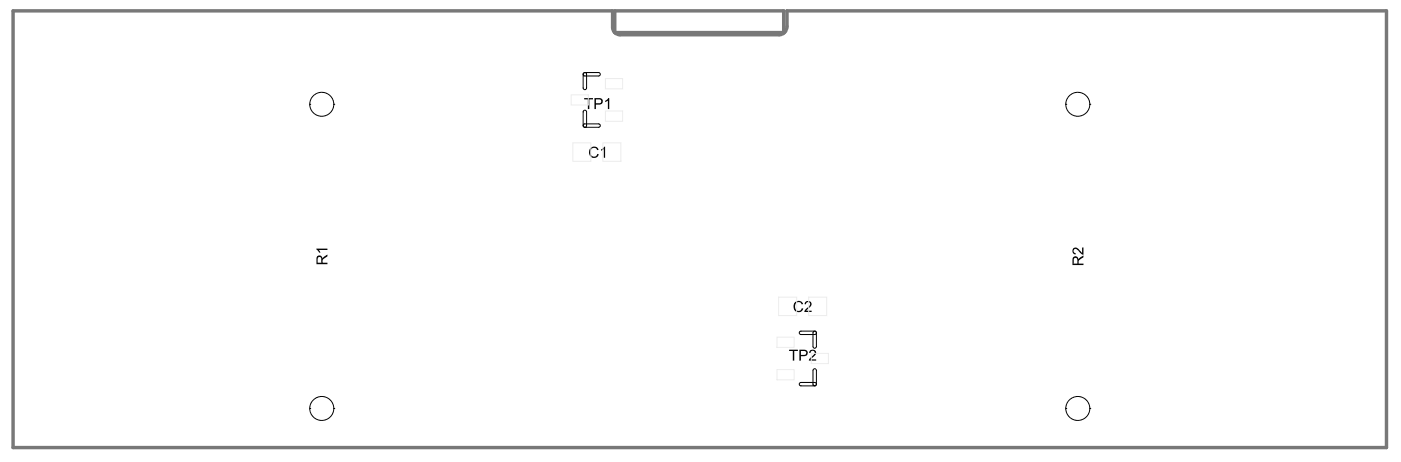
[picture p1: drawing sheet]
<svg xmlns="http://www.w3.org/2000/svg" width="272mm" height="90mm" viewBox="0 0 272 90" stroke-linecap="round" stroke-linejoin="round" font-family="sans-serif">
<g fill="none" stroke="#000" stroke-width=".19">
<path d="M113.1 14.2a.33 .33 0 0 1 .4-.1 .33 .33 0 0 1 .2 .3v2.7a.33 .33 0 0 1-.3 .3 .33 .33 0 0 1-.3-.3zM113.1 14.2l.3-.1h2.7a.33 .33 0 0 1 .3 .3 .33 .33 0 0 1-.3 .3h-2.7a.33 .33 0 0 1-.3-.5zM60.1 20.2h.1M60.1 20.2a2.33 2.33 0 0 0 2.3 2.3 2.33 2.33 0 0 0 2.3-2.3M60.1 20.2a2.33 2.33 0 0 1 2.3-2.3 2.33 2.33 0 0 1 2.3 2.3M64.7 20.2h.1M113.1 21.5a.33 .33 0 0 1 .4-.1 .33 .33 0 0 1 .2 .3v2.7a.33 .33 0 0 1-.3 .3 .33 .33 0 0 1-.3-.3zM113.1 24.2l.3-.2h2.7a.33 .33 0 0 1 .3 .4 .33 .33 0 0 1-.3 .3h-2.7a.33 .33 0 0 1-.3-.5zM206.6 20.2h.1M206.6 20.2a2.33 2.33 0 0 0 2.4 2.3 2.33 2.33 0 0 0 2.3-2.3M206.6 20.2a2.33 2.33 0 0 1 2.4-2.3 2.33 2.33 0 0 1 2.3 2.3M211.3 20.2h.1"/>
<path d="M60.1 79.2h.1M60.1 79.2a2.33 2.33 0 0 0 2.3 2.3 2.33 2.33 0 0 0 2.3-2.3M60.1 79.2a2.33 2.33 0 0 1 2.3-2.3 2.33 2.33 0 0 1 2.3 2.3M64.7 79.2h.1M155 74.3l.3-.1h2.7a.33 .33 0 0 1 .3 .3 .33 .33 0 0 1-.3 .3h-2.7a.33 .33 0 0 1-.3-.5zM155 64.4l.3-.2h2.7a.33 .33 0 0 1 .3 .4 .33 .33 0 0 1-.3 .3h-2.7a.33 .33 0 0 1-.3-.5zM157.7 71.7a.33 .33 0 0 1 .3-.2 .33 .33 0 0 1 .3 .4v2.6a.33 .33 0 0 1-.3 .3 .33 .33 0 0 1-.4-.3zM157.7 64.4a.33 .33 0 0 1 .3-.2 .33 .33 0 0 1 .3 .4v2.6a.33 .33 0 0 1-.3 .3 .33 .33 0 0 1-.4-.3zM206.6 79.2h.1M206.6 79.2a2.33 2.33 0 0 0 2.4 2.3 2.33 2.33 0 0 0 2.3-2.3M206.6 79.2a2.33 2.33 0 0 1 2.4-2.3 2.33 2.33 0 0 1 2.3 2.3M211.3 79.2h.1"/>
</g>
<g fill="#000">
<path d="M113.3 19h1.7v.3h-.7v1.9h-.3v-1.9h-.7zM114.5 28.7l.7-.3 .7 .3 .2 .3-.3 .1-.3-.4-.6 .1-.3 .2-.1 .4 .1 .7 .4 .3 .6-.1 .2-.5 .3 .1-.3 .6-.7 .1-.7-.3-.2-.8zM116.5 29l.8-.5v2.1h-.2v-1.7l-.6 .3zM117.3 19.6l.8-.6v2.2h-.2v-1.7l-.6 .3zM61.3 48.2h2.2v.3h-1.7l.3 .5h-.2zM154.1 58.7l.8-.4 .6 .4 .2 .3h-.3l-.3-.4-.6 .1-.3 .3v.4l.1 .6 .3 .3 .6-.1 .3-.4h.2l-.3 .6-.7 .1-.6-.3-.2-.8zM208.1 48.2l.3-.2 .4 .1 1 .9v-1h.3v1.4l-.4-.1-.8-.9-.4-.1-.2 .1-.2 .3 .2 .3 .3 .1-.1 .3-.3-.2-.3-.4zM153 67.8h1.7v.3h-.7v1.9h-.3v-1.9h-.7zM156.2 58.6l.5-.2 .6 .3v.6l-1 1h1.1v.2h-1.5l.2-.4 .8-.8 .2-.3-.1-.3-.3-.1-.3 .1-.1 .3h-.3zM157.1 68l.5-.2 .6 .3v.6l-1 1h1v.3h-1.4l.2-.5 .8-.8 .2-.3-.1-.3-.4-.1-.2 .2-.1 .3-.3-.1z"/>
<path d="M115.3 19l1.2 .1 .3 .2 .1 .3-.3 .6-1.1 .1v.9h-.2zM115.5 19.3v.7h.6a.39 .39 0 0 0 .5-.4 .39 .39 0 0 0-.5-.3z"/>
<path d="M61.5 49.7l.4-.2 .3 .1 .3 .5 1-.7v.3l-.8 .5-.2 .4v.4h1v.2h-2.1v-1.1zM61.7 49.9l-.1 1.1h.7l-.1-1-.3-.2z"/>
<path d="M208.1 49.9l.4-.2 .3 .1 .3 .5 1-.8v.4l-.8 .5-.2 .4v.3h1v.3h-2.2l.1-1.2zM208.3 50.1l-.1 1h.7l-.1-.9-.3-.2z"/>
<path d="M155 67.8l1.2 .1 .3 .2 .1 .3-.3 .6-1 .1v.9h-.3zM155.3 68.1v.7h.6a.39 .39 0 0 0 .4-.4 .39 .39 0 0 0-.5-.3z"/>
</g>
<path d="M110.7 18.4h3.4v2h-3.4zM117.4 15.2h3.3v2h-3.3zM111.1 27.7h3.5v3.6h-3.5zM116.9 27.7h3.5v3.6h-3.5zM117.4 21.5h3.3v2h-3.3zM151 57.6h3.5v3.6h-3.5zM156.8 57.6h3.5v3.6h-3.5zM150.6 65.4h3.4v2h-3.4zM150.6 71.7h3.4v2h-3.4zM157.3 68.5h3.3v2h-3.3z" fill="none" stroke="#ececec" stroke-width=".19"/>
<path d="M2.5 2.1h116.3v3.2a1.44 1.44 0 0 0 1.4 1.4h30.9a1.57 1.57 0 0 0 1.5-1.6v-3h116.2v84.7h-266.3zM119.2 2.1h32.8v4.2h-32.8z" fill="none" stroke="#787878" stroke-width=".67"/>
</svg>
